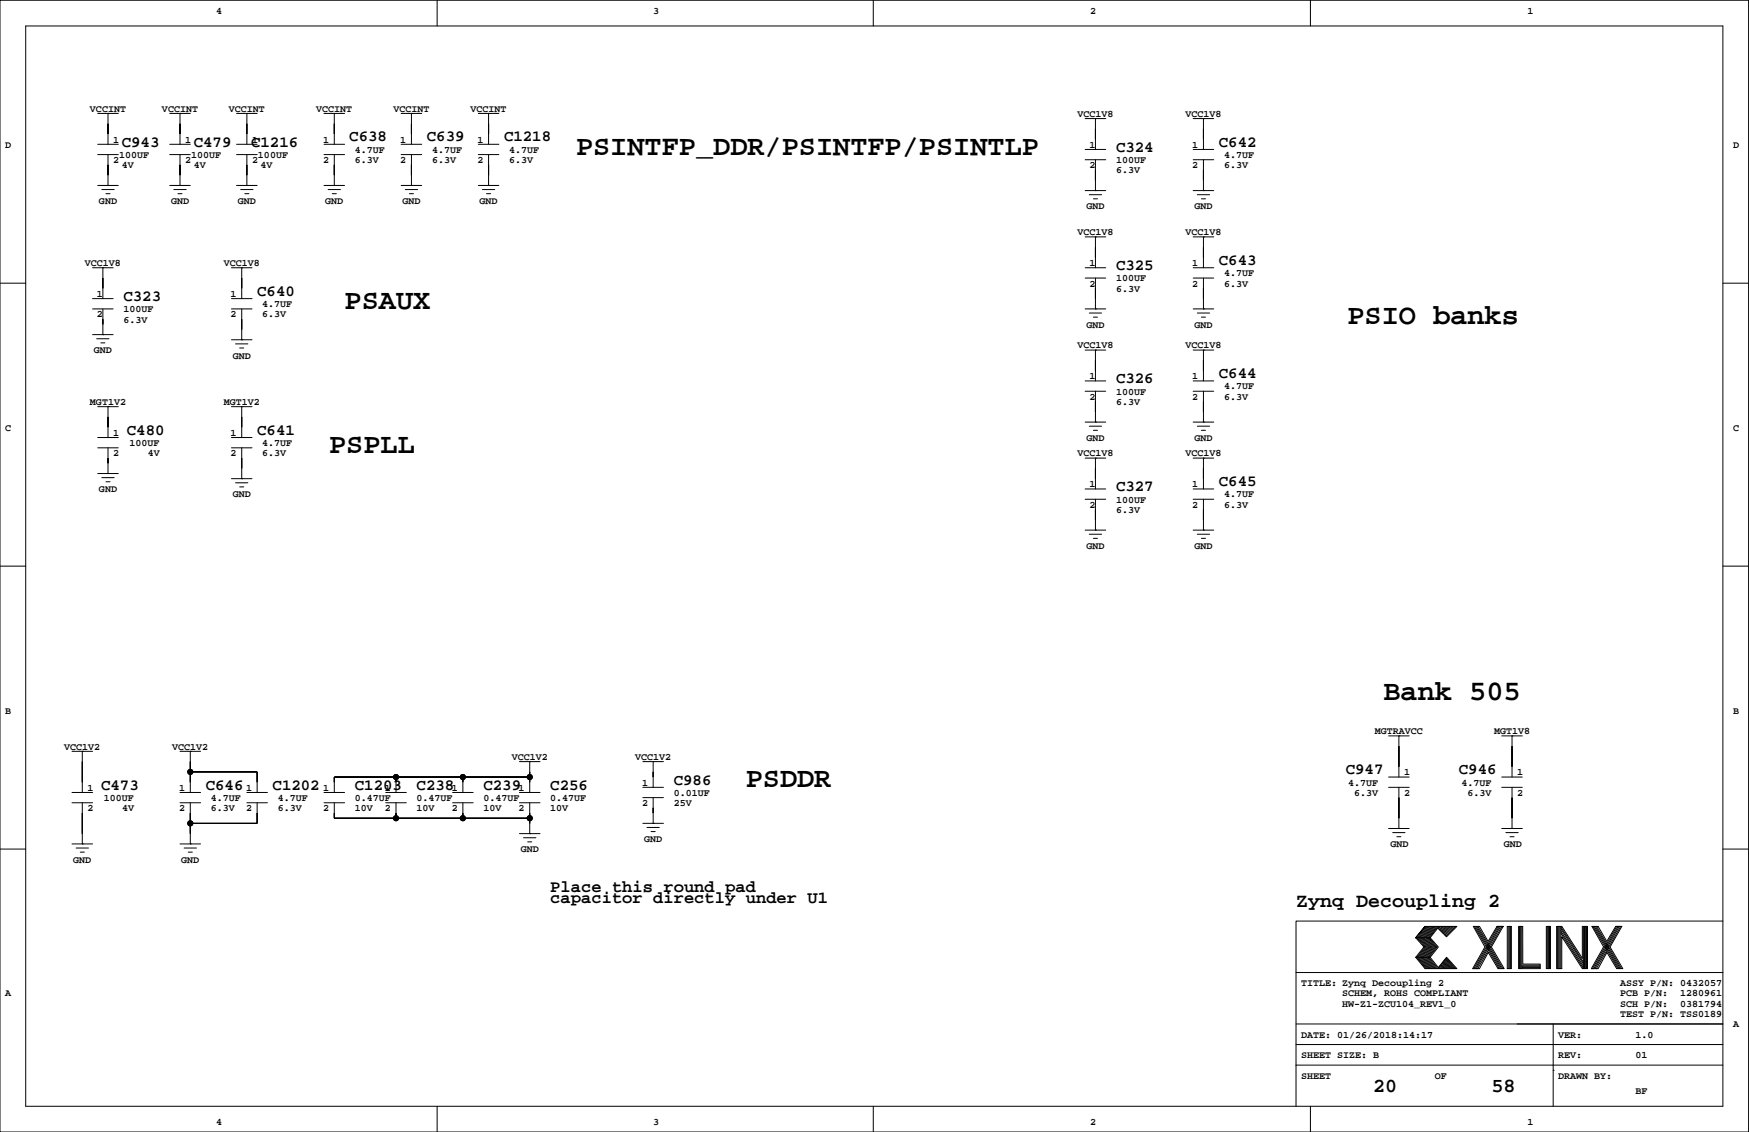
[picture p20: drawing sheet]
<svg xmlns="http://www.w3.org/2000/svg" width="432mm" height="279mm" viewBox="0 0 432 279" stroke-linecap="round" stroke-linejoin="round" font-family="sans-serif">
<defs><g id="words">
<g font-size="7.1">
<text x="142.2" y="38.2">PSINTFP_DDR/PSINTFP/PSINTLP</text>
<text x="85.1" y="76.3">PSAUX</text>
<text x="332.7" y="80.1">PSIO banks</text>
<text x="81.3" y="111.8">PSPLL</text>
<text x="341.6" y="172.8">Bank 505</text>
<text x="184.1" y="194.3">PSDDR</text>
</g>
<g font-size="4.9">
<text x="320" y="223.9">Zynq Decoupling 2</text>
<text x="339" y="269.6">20</text>
<text x="368.2" y="269.6">58</text>
</g>
<g font-size="4.2">
<text x="135.9" y="220.2">Place this round pad</text>
<text x="135.9" y="222.8">capacitor directly under U1</text>
</g>
<g font-size="3.9">
<text x="86.2" y="34.9">C638</text>
<text x="105.4" y="34.9">C639</text>
<text x="124.4" y="34.9">C1218</text>
<text x="30" y="36.2">C943</text>
<text x="47.8" y="36.2">C479</text>
<text x="62" y="36.2">C1216</text>
<text x="275.5" y="37.5">C324</text>
<text x="300.9" y="36.2">C642</text>
<text x="300.9" y="65.4">C643</text>
<text x="275.5" y="66.7">C325</text>
<text x="30.5" y="74.3">C323</text>
<text x="63.5" y="73">C640</text>
<text x="275.5" y="94.6">C326</text>
<text x="300.9" y="93.3">C644</text>
<text x="31.3" y="107.3">C480</text>
<text x="63.5" y="107.3">C641</text>
<text x="300.9" y="120">C645</text>
<text x="275.5" y="121.3">C327</text>
<text x="332.2" y="191.1">C947</text>
<text x="360.2" y="191.1">C946</text>
<text x="25" y="194.9">C473</text>
<text x="50.8" y="194.9">C646</text>
<text x="67.3" y="194.9">C1202</text>
<text x="87.6" y="194.9">C1203</text>
<text x="102.8" y="194.9">C238</text>
<text x="119.4" y="194.9">C239</text>
<text x="135.9" y="194.9">C256</text>
<text x="166.3" y="193.6">C986</text>
</g>
<g font-size="2.5">
<text x="53.3" y="3.4">4</text>
<text x="161.3" y="3.4">3</text>
<text x="269.2" y="3.4">2</text>
<text x="377.1" y="3.4">1</text>
<text x="22.2" y="27.6">VCCINT</text>
<text x="40" y="27.6">VCCINT</text>
<text x="56.5" y="27.6">VCCINT</text>
<text x="78.1" y="27.6">VCCINT</text>
<text x="97.1" y="27.6">VCCINT</text>
<text x="116.2" y="27.6">VCCINT</text>
<text x="266" y="28.8">VCC1V8</text>
<text x="292.7" y="28.8">VCC1V8</text>
<text x="27.9" y="35.2">1</text>
<text x="45.7" y="35.2">1</text>
<text x="62.2" y="35.2">1</text>
<text x="79.8" y="35.2">1</text>
<text x="98.8" y="35.2">1</text>
<text x="117.9" y="35.2">1</text>
<text x="1.3" y="36.4">D</text>
<text x="27.9" y="40.3">2</text>
<text x="29.4" y="39">100UF</text>
<text x="30" y="41.5">4V</text>
<text x="45.7" y="40.3">2</text>
<text x="47.2" y="39">100UF</text>
<text x="47.8" y="41.5">4V</text>
<text x="62.2" y="40.3">2</text>
<text x="63.7" y="39">100UF</text>
<text x="64.3" y="41.5">4V</text>
<text x="79.8" y="40.3">2</text>
<text x="87.6" y="37.7">4.7UF</text>
<text x="87.6" y="40.3">6.3V</text>
<text x="98.8" y="40.3">2</text>
<text x="106.7" y="40.3">6.3V</text>
<text x="106.7" y="37.7">4.7UF</text>
<text x="117.9" y="40.3">2</text>
<text x="125.7" y="37.7">4.7UF</text>
<text x="125.7" y="40.3">6.3V</text>
<text x="269" y="41.5">2</text>
<text x="269" y="36.4">1</text>
<text x="275.5" y="40.3">100UF</text>
<text x="294.4" y="41.5">2</text>
<text x="294.4" y="36.4">1</text>
<text x="302.2" y="41.5">6.3V</text>
<text x="302.2" y="39">4.7UF</text>
<text x="427.9" y="36.4">D</text>
<text x="275.5" y="42.8">6.3V</text>
<text x="24.4" y="50.4">GND</text>
<text x="42.2" y="50.4">GND</text>
<text x="58.7" y="50.4">GND</text>
<text x="80.3" y="50.4">GND</text>
<text x="99.4" y="50.4">GND</text>
<text x="118.4" y="50.4">GND</text>
<text x="268.2" y="51.7">GND</text>
<text x="294.9" y="51.7">GND</text>
<text x="266" y="58">VCC1V8</text>
<text x="292.7" y="58">VCC1V8</text>
<text x="20.9" y="65.6">VCC1V8</text>
<text x="55.2" y="65.6">VCC1V8</text>
<text x="269" y="65.6">1</text>
<text x="294.4" y="65.6">1</text>
<text x="269" y="70.7">2</text>
<text x="275.5" y="72">6.3V</text>
<text x="275.5" y="69.5">100UF</text>
<text x="294.4" y="70.7">2</text>
<text x="302.2" y="68.2">4.7UF</text>
<text x="302.2" y="70.7">6.3V</text>
<text x="23.9" y="73.3">1</text>
<text x="30.5" y="77.1">100UF</text>
<text x="56.9" y="73.3">1</text>
<text x="64.8" y="75.8">4.7UF</text>
<text x="23.9" y="78.3">2</text>
<text x="30.5" y="79.6">6.3V</text>
<text x="56.9" y="78.3">2</text>
<text x="64.8" y="78.3">6.3V</text>
<text x="268.2" y="80.9">GND</text>
<text x="294.9" y="80.9">GND</text>
<text x="23.2" y="87.2">GND</text>
<text x="57.5" y="88.5">GND</text>
<text x="266" y="86">VCC1V8</text>
<text x="292.7" y="86">VCC1V8</text>
<text x="269" y="93.6">1</text>
<text x="294.4" y="93.6">1</text>
<text x="22.2" y="99.9">MGT1V2</text>
<text x="55.2" y="99.9">MGT1V2</text>
<text x="269" y="98.7">2</text>
<text x="275.5" y="97.4">100UF</text>
<text x="275.5" y="99.9">6.3V</text>
<text x="294.4" y="98.7">2</text>
<text x="302.2" y="98.7">6.3V</text>
<text x="302.2" y="96.1">4.7UF</text>
<text x="1.3" y="106.3">C</text>
<text x="27.9" y="107.5">1</text>
<text x="56.9" y="107.5">1</text>
<text x="427.9" y="106.3">C</text>
<text x="27.9" y="112.6">2</text>
<text x="32" y="110.1">100UF</text>
<text x="36.5" y="112.6">4V</text>
<text x="56.9" y="112.6">2</text>
<text x="64.8" y="112.6">6.3V</text>
<text x="64.8" y="110.1">4.7UF</text>
<text x="266" y="112.6">VCC1V8</text>
<text x="268.2" y="108.8">GND</text>
<text x="292.7" y="112.6">VCC1V8</text>
<text x="294.9" y="108.8">GND</text>
<text x="24.4" y="121.5">GND</text>
<text x="57.5" y="122.8">GND</text>
<text x="269" y="125.3">2</text>
<text x="269" y="120.2">1</text>
<text x="275.5" y="124.1">100UF</text>
<text x="294.4" y="120.2">1</text>
<text x="294.4" y="125.3">2</text>
<text x="302.2" y="122.8">4.7UF</text>
<text x="302.2" y="125.3">6.3V</text>
<text x="275.5" y="126.6">6.3V</text>
<text x="268.2" y="135.5">GND</text>
<text x="294.9" y="135.5">GND</text>
<text x="1.3" y="176.1">B</text>
<text x="427.9" y="176.1">B</text>
<text x="15.9" y="185">VCC1V2</text>
<text x="42.5" y="185">VCC1V2</text>
<text x="339.4" y="181.2">MGTRAVCC</text>
<text x="368.8" y="181.2">MGT1V8</text>
<text x="126.3" y="187.5">VCC1V2</text>
<text x="156.8" y="187.5">VCC1V2</text>
<text x="346.6" y="191.4">1</text>
<text x="374.6" y="191.4">1</text>
<text x="21.6" y="195.2">1</text>
<text x="25.6" y="197.7">100UF</text>
<text x="44.2" y="195.2">1</text>
<text x="52.1" y="197.7">4.7UF</text>
<text x="60.7" y="195.2">1</text>
<text x="68.6" y="197.7">4.7UF</text>
<text x="79.8" y="195.2">1</text>
<text x="87.6" y="197.7">0.47UF</text>
<text x="95" y="195.2">1</text>
<text x="102.8" y="197.7">0.47UF</text>
<text x="111.5" y="195.2">1</text>
<text x="119.4" y="197.7">0.47UF</text>
<text x="128" y="195.2">1</text>
<text x="135.9" y="197.7">0.47UF</text>
<text x="158.5" y="193.9">1</text>
<text x="166.3" y="196.4">0.01UF</text>
<text x="332.9" y="193.9">4.7UF</text>
<text x="334.4" y="196.4">6.3V</text>
<text x="346.6" y="196.4">2</text>
<text x="360.8" y="193.9">4.7UF</text>
<text x="362.3" y="196.4">6.3V</text>
<text x="374.6" y="196.4">2</text>
<text x="21.6" y="200.2">2</text>
<text x="30.1" y="200.2">4V</text>
<text x="44.2" y="200.2">2</text>
<text x="52.1" y="200.2">6.3V</text>
<text x="60.7" y="200.2">2</text>
<text x="68.6" y="200.2">6.3V</text>
<text x="79.8" y="200.2">2</text>
<text x="87.6" y="200.2">10V</text>
<text x="95" y="200.2">2</text>
<text x="102.8" y="200.2">10V</text>
<text x="111.5" y="200.2">2</text>
<text x="119.4" y="200.2">10V</text>
<text x="128" y="200.2">2</text>
<text x="135.9" y="200.2">10V</text>
<text x="158.5" y="199">2</text>
<text x="166.3" y="199">25V</text>
<text x="159" y="207.9">GND</text>
<text x="343.3" y="209.1">GND</text>
<text x="371.3" y="209.1">GND</text>
<text x="18.1" y="212.9">GND</text>
<text x="44.8" y="212.9">GND</text>
<text x="128.6" y="210.4">GND</text>
<text x="1.3" y="245.9">A</text>
<text x="321.2" y="243.4">TITLE: Zynq Decoupling 2</text>
<text x="331.4" y="245.9">SCHEM, ROHS COMPLIANT</text>
<text x="400" y="245.9">PCB P/N:</text>
<text x="400" y="243.4">ASSY P/N: 0432057</text>
<text x="414.8" y="245.9">1280961</text>
<text x="331.4" y="248.5">HW-Z1-ZCU104_REV1_0</text>
<text x="400" y="251">TEST P/N: TSS0189</text>
<text x="400" y="248.5">SCH P/N:</text>
<text x="414.8" y="248.5">0381794</text>
<text x="321.2" y="256.1">DATE: 01/26/2018:14:17</text>
<text x="384.7" y="256.1">VER:</text>
<text x="403.8" y="256.1">1.0</text>
<text x="427.9" y="253.6">A</text>
<text x="321.2" y="261.2">SHEET SIZE: B</text>
<text x="384.7" y="261.2">REV:</text>
<text x="403.8" y="261.2">01</text>
<text x="321.2" y="266.3">SHEET</text>
<text x="354.2" y="266.3">OF</text>
<text x="384.7" y="266.3">DRAWN BY:</text>
<text x="403.8" y="270.1">BF</text>
<text x="53.3" y="277.7">4</text>
<text x="161.3" y="277.7">3</text>
<text x="269.2" y="277.7">2</text>
<text x="377.1" y="277.7">1</text>
</g>
</g></defs>
<g fill="none" stroke="#000" stroke-width=".25">
<path d="M0 .1h431.7v279.3h-431.7zM6.3 6.4h419.1v266.7h-419.1zM107.9 .1v6.3M215.6 .1v6.3M323.5 .1v6.3M24.1 28h5.1M24.1 38.2h5.1M24.1 35.6h5.1M26.7 28h.1M26.7 28v7.6M26.7 38.2v7.6M41.9 28h5.1"/>
<path d="M41.9 38.2h5.1M41.9 35.6h5.1M44.4 28h.1M44.4 28v7.6M44.4 38.2v7.6M58.4 28h5.1M58.4 38.2h5.1M58.4 35.6h5.1M60.9 28h.1M60.9 28v7.6M60.9 38.2v7.6M80 28h5.1"/>
<path d="M80 38.2h5.1M80 35.6h5.1M82.5 28h.1M82.5 28v7.6M82.5 38.2v7.6M99 28h5.1M99 38.2h5.1M99 35.6h5.1M101.6 28h.1M101.6 28v7.6M101.6 38.2v7.6M118.1 28h5.1"/>
<path d="M118.1 38.2h5.1M118.1 35.6h5.1M120.6 28h.1M120.6 28v7.6M120.6 38.2v7.6M267.9 29.3h5.1M267.9 39.4h5.1M267.9 36.9h5.1M270.4 29.3h.1M270.4 29.3v7.6M270.4 39.4v7.6M294.6 29.3h5.1"/>
<path d="M294.6 39.4h5.1M294.6 36.9h5.1M297.1 29.3h.1M297.1 29.3v7.6M297.1 39.4v7.6M24.1 45.8h5.1M25.1 46.8h3.1M26.2 47.8h1M26.7 45.8h.1M41.9 45.8h5.1M42.9 46.8h3.1M43.9 47.8h1"/>
<path d="M44.4 45.8h.1M58.4 45.8h5.1M59.4 46.8h3.1M60.4 47.8h1.1M60.9 45.8h.1M80 45.8h5.1M81 46.8h3.1M82 47.8h1M82.5 45.8h.1M99 45.8h5.1M100.1 46.8h3M101.1 47.8h1"/>
<path d="M101.6 45.8h.1M118.1 45.8h5.1M119.1 46.8h3M120.1 47.8h1M120.6 45.8h.1M267.9 58.5h5.1M267.9 47h5.1M268.9 48.1h3.1M269.9 49.1h1.1M270.4 58.5h.1M270.4 47h.1M270.4 58.5v7.6"/>
<path d="M294.6 58.5h5.1M294.6 47h5.1M295.6 48.1h3M296.6 49.1h1M297.1 47h.1M297.1 58.5h.1M297.1 58.5v7.6M0 69.9h6.3M22.9 66.1h5M22.9 76.2h5M22.9 73.7h5M25.4 66.1h.1"/>
<path d="M25.4 66.1v7.6M25.4 76.2v6.4M57.1 66.1h5.1M57.1 76.2h5.1M57.1 73.7h5.1M59.7 66.1h.1M59.7 66.1v7.6M59.7 76.2v7.7M267.9 66.1h5.1M267.9 76.2h5.1M267.9 68.6h5.1M268.9 77.3h3.1"/>
<path d="M269.9 78.3h1.1M270.4 76.2h.1M270.4 68.6v7.6M294.6 66.1h5.1M294.6 76.2h5.1M294.6 68.6h5.1M295.6 77.3h3M296.6 78.3h1M297.1 76.2h.1M297.1 68.6v7.6M425.4 69.9h6.3M22.9 82.6h5"/>
<path d="M23.9 83.6h3M24.9 84.6h1M25.4 82.6h.1M57.1 83.9h5.1M58.2 84.9h3M59.2 85.9h1M59.7 83.9h.1M267.9 86.4h5.1M267.9 96.6h5.1M267.9 94h5.1M270.4 86.4h.1M270.4 86.4v7.6"/>
<path d="M270.4 96.6v7.6M294.6 86.4h5.1M294.6 96.6h5.1M294.6 94h5.1M297.1 86.4h.1M297.1 86.4v7.6M297.1 96.6v7.6M24.1 100.4h5.1M24.1 116.9h5.1M24.1 110.5h5.1M24.1 108h5.1M25.1 117.9h3.1"/>
<path d="M26.2 118.9h1M26.7 100.4h.1M26.7 116.9h.1M26.7 100.4v7.6M26.7 110.5v6.4M57.1 100.4h5.1M57.1 110.5h5.1M57.1 108h5.1M57.1 118.1h5.1M58.2 119.2h3M59.7 118.1h.1M59.7 100.4h.1"/>
<path d="M59.7 100.4v7.6M59.7 110.5v7.6M267.9 113.1h5.1M267.9 104.2h5.1M268.9 105.2h3.1M269.9 106.2h1.1M270.4 113.1h.1M270.4 104.2h.1M270.4 113.1v7.6M294.6 113.1h5.1M294.6 104.2h5.1M295.6 105.2h3"/>
<path d="M296.6 106.2h1M297.1 104.2h.1M297.1 113.1h.1M297.1 113.1v7.6M0 139.7h6.3M59.2 120.2h1M267.9 130.8h5.1M267.9 123.2h5.1M267.9 120.7h5.1M268.9 131.9h3.1M269.9 132.9h1.1M270.4 130.8h.1"/>
<path d="M270.4 123.2v7.6M294.6 130.8h5.1M294.6 123.2h5.1M294.6 120.7h5.1M295.6 131.9h3M296.6 132.9h1M297.1 130.8h.1M297.1 123.2v7.6M425.4 139.7h6.3M17.8 185.4h5.1M17.8 198.1h5.1M17.8 195.6h5.1"/>
<path d="M20.3 185.4h.1M20.3 185.4v10.2M20.3 198.1v10.2M44.4 185.4h5.1M44.4 198.1h5.1M44.4 195.6h5.1M47 185.4h.1M47 185.4v10.2M47 198.1v10.2M47 190.5h16.5v5.1M60.9 198.1h5.1M60.9 195.6h5.1"/>
<path d="M63.5 198.1v5.1h-16.5M80 198.1h5.1M80 195.6h5.1M82.5 198.1v3.8h48.3M95.2 198.1h5.1M95.2 195.6h5.1M97.8 191.8v3.8M97.8 198.1v3.8M111.7 198.1h5.1M111.7 195.6h5.1M114.3 191.8v3.8M114.3 198.1v3.8"/>
<path d="M128.2 198.1h5.1M128.2 195.6h5.1M128.2 188h5.1M130.8 188h.1M130.8 191.8h-48.3v3.8M130.8 188v7.6M130.8 198.1v7.7M158.7 194.3h5.1M158.7 188h5.1M158.7 196.9h5.1M161.3 188h.1M161.3 188v6.3"/>
<path d="M161.3 196.9v6.3M342.8 194.3h5.1M342.8 191.8h5.1M342.8 181.6h5.1M345.4 181.6h.1M345.4 181.6v10.2M345.4 194.3v10.2M370.8 194.3h5M370.8 191.8h5M370.8 181.6h5M373.3 181.6h.1M373.3 181.6v10.2"/>
<path d="M373.3 194.3v10.2M0 209.6h6.3M17.8 208.3h5.1M18.8 209.3h3M19.8 210.3h1M20.3 208.3h.1M44.4 208.3h5.1M45.5 209.3h3M46.5 210.3h1M47 208.3h.1M128.2 205.8h5.1M129.3 206.8h3"/>
<path d="M130.3 207.8h1M130.8 205.8h.1M158.7 203.2h5.1M159.7 204.2h3.1M160.7 205.2h1.1M161.3 203.2h.1M342.8 204.5h5.1M343.8 205.5h3.1M344.9 206.5h1M345.4 204.5h.1M370.8 204.5h5M371.8 205.5h3"/>
<path d="M372.8 206.5h1M373.3 204.5h.1M425.4 209.6h6.3M349.5 236.3h3.6M349.9 231.5l1.9 2.2-2 2.6 2.2 2.8M350.1 236.3l2.2 2.8M350.2 231.5l1.9 2.3-2 2.5M350.4 236.3l2.2 2.8M350.5 231.5l1.9 2.3-2 2.5M350.6 236.3l2.3 2.7M350.8 231.5l1.9 2.3-2 2.5M351 236.3l2.2 2.8"/>
<path d="M351.1 231.5l1.9 2.3-2 2.5M351.3 236.3l2.2 2.8M351.4 231.5l1.9 2.3-2 2.5M351.6 236.3l2.2 2.8M351.7 231.5l1.9 2.2M351.8 228.7l-2.3 2.8 2.3-2.8h7.9l-2.6 2.5-2.1-2.1-1.9 2.4 2 2.2-2 2.6 2 2.5 2-2.5 2.6 2.8h-7.9l-2.3-2.8M351.9 236.3l2.2 2.8M352 231.5l1.9 2.2M352.1 228.7l-2.2 2.7M352.2 236.3l2.2 2.8M352.3 231.5l1.9 2.3-2 2.5M352.4 228.7l-2.2 2.7"/>
<path d="M352.5 236.3l2.2 2.8M352.6 231.5l1.9 2.2M352.7 228.7l-2.2 2.7M352.8 236.3l2.2 2.8M352.8 231.5l2 2.2M353 228.7l-2.2 2.7M353.1 231.5h-3.6l2.1 2.2-2.1 2.6M353.2 228.7l-2.1 2.7M353.6 233.8l-2 2.5M353.6 228.7l-2.2 2.7M353.8 228.7l-2.1 2.7M353.9 233.8l-1.9 2.4"/>
<path d="M354.1 228.7l-2.1 2.7M354.4 228.7l-2.1 2.7M354.5 233.8l-2 2.5M354.7 228.7l-2.1 2.7M354.8 233.8l-2 2.5M355 228.7l-2.1 2.7M355.2 238.8l.2 .3M355.3 238.6l.4 .5M355.4 228.7l-.4 .4M355.4 238.4l.6 .7M355.6 238.3l.7 .8M355.7 238.1l.9 1"/>
<path d="M355.7 228.7l-.5 .5M355.9 237.9l1 1.2M356 237.8l1.2 1.3M356.1 228.7l-.8 .7M356.1 237.6l1.4 1.4M356.3 237.4l1.5 1.7M356.4 237.2l1.6 1.9M356.5 228.7l-1 .9M356.5 237.1l1.8 2M356.7 236.9l1.9 2.2M356.8 236.7l2.1 2.4M356.8 228.7l-1.1 1.1"/>
<path d="M356.9 236.6l2.3 2.5M357.1 236.5l2.3 2.6M357.2 228.7l-1.3 1.2M357.5 228.7l-1.4 1.4M357.8 228.7l-1.6 1.6M358.2 228.7l-1.8 1.7M358.5 228.7l-1.9 1.9M359 228.7l-2.2 2.1M359.3 228.7l-2.3 2.3M364 228.7l6.1 10.4M364.3 228.7l6.1 10.4M364.6 228.7l6.1 10.4"/>
<path d="M364.9 228.7l6.1 10.4M367.4 232.3l-2.1-3.6h-1.6l2.9 5-3 5.4h1.7l2.1-4 2.4 4h1.6l-3.2-5.4M369.6 228.7l-2.2 3.6M369.8 228.7l-5.9 10.4M370.2 228.7l-6 10.4M370.5 228.7l-6 10.4M370.8 228.7l-6 10.4M371.1 228.7h-1.5h1.5l-2.9 5M372.1 228.7h1v10.4h-1zM372.4 228.7v10.4M372.6 228.7v10.4M372.9 228.7v10.4"/>
<path d="M374.9 228.7h1v9.3h4.3v1.1h-5.3zM375.1 228.7v10.4M375.4 228.7v10.4M375.7 228.7v10.4M375.7 238.2h4.5M375.7 238.5h4.5M375.7 238.8h4.5M381.8 228.7h1v10.4h-1zM382 228.7v10.4M382.3 228.7v10.4M382.5 228.7v10.4M384.3 228.7h1.3l5.1 7.8v-7.8h1.2v10.4h-1.2l-5.1-7.9v7.9h-1.3z"/>
<path d="M384.5 228.7v10.4M384.8 228.7v10.4M385.1 228.7v10.4M385.3 228.7v10.4M385.3 230.3l5.6 8.7M385.3 229.8l5.6 8.7M385.3 229.2l5.6 8.7M385.3 228.8l5.6 8.7M390.9 228.7v10.4M391.2 228.7v10.4M391.5 228.7v10.4M391.7 228.6v10.4"/>
<path d="M393.3 228.7l6.1 10.4M393.6 228.7l6.1 10.4M393.9 228.7l6.1 10.4M394.2 228.7l6.1 10.4M396.7 232.3l-2.1-3.6h-1.6l2.9 5-3 5.4M397.5 233.7l3.2 5.4h-1.6l-2.4-4-2.2 4h-1.6M398.9 228.7l-2.2 3.6M399.1 228.7l-6 10.4M399.4 228.7l-5.9 10.4M399.7 228.7l-5.9 10.4M400.1 228.7l-6 10.4M400.4 228.7h-1.5h1.5l-2.9 5"/>
<path d="M425.4 227.3h-105.4v35.6M320 257.8h105.4M320 252.7h105.4M320 240h105.4M383.5 252.7v20.4M107.9 273.1v6.3M215.6 273.1v6.3M320 262.9v10.2M320 262.9h105.4M323.5 273.1v6.3M383.5 264.2h.1"/>
<circle cx="47" cy="190.5" r=".63"/>
<circle cx="97.8" cy="191.8" r=".63"/>
<circle cx="114.3" cy="191.8" r=".63"/>
<circle cx="130.8" cy="191.8" r=".63"/>
<circle cx="47" cy="203.2" r=".63"/>
<circle cx="97.8" cy="201.9" r=".63"/>
<circle cx="114.3" cy="201.9" r=".63"/>
<circle cx="130.8" cy="201.9" r=".63"/>
</g>
<g fill="#000" stroke="#000" stroke-width=".25">
<path d="M26.7 30.5v2.6z" fill-rule="evenodd"/>
<path d="M44.4 30.5v2.6z" fill-rule="evenodd"/>
<path d="M60.9 30.5v2.6z" fill-rule="evenodd"/>
<path d="M82.5 30.5v2.6z" fill-rule="evenodd"/>
<path d="M101.6 30.5v2.6z" fill-rule="evenodd"/>
<path d="M120.6 30.5v2.6z" fill-rule="evenodd"/>
<path d="M270.4 31.8v2.5z" fill-rule="evenodd"/>
<path d="M297.1 31.8v2.5z" fill-rule="evenodd"/>
<path d="M26.7 40.7v2.5z" fill-rule="evenodd"/>
<path d="M44.4 40.7v2.5z" fill-rule="evenodd"/>
<path d="M60.9 40.7v2.5z" fill-rule="evenodd"/>
<path d="M82.5 40.7v2.5z" fill-rule="evenodd"/>
<path d="M101.6 40.7v2.5z" fill-rule="evenodd"/>
<path d="M120.6 40.7v2.5z" fill-rule="evenodd"/>
<path d="M270.4 42v2.5z" fill-rule="evenodd"/>
<path d="M297.1 42v2.5z" fill-rule="evenodd"/>
<path d="M25.4 78.8v1.3z" fill-rule="evenodd"/>
<path d="M25.4 68.6v2.6z" fill-rule="evenodd"/>
<path d="M59.7 68.6v2.6z" fill-rule="evenodd"/>
<path d="M59.7 78.8v2.5z" fill-rule="evenodd"/>
<path d="M270.4 71.2v2.5z" fill-rule="evenodd"/>
<path d="M270.4 61v2.5z" fill-rule="evenodd"/>
<path d="M297.1 61v2.5z" fill-rule="evenodd"/>
<path d="M297.1 71.2v2.5z" fill-rule="evenodd"/>
<path d="M270.4 99.1v2.5z" fill-rule="evenodd"/>
<path d="M270.4 88.9v2.6z" fill-rule="evenodd"/>
<path d="M297.1 88.9v2.6z" fill-rule="evenodd"/>
<path d="M297.1 99.1v2.5z" fill-rule="evenodd"/>
<path d="M26.7 113.1v1.2z" fill-rule="evenodd"/>
<path d="M26.7 102.9v2.5z" fill-rule="evenodd"/>
<path d="M59.7 102.9v2.5z" fill-rule="evenodd"/>
<path d="M59.7 113.1v2.5z" fill-rule="evenodd"/>
<path d="M270.4 115.6v2.5z" fill-rule="evenodd"/>
<path d="M297.1 115.6v2.5z" fill-rule="evenodd"/>
<path d="M270.4 125.8v2.5z" fill-rule="evenodd"/>
<path d="M297.1 125.8v2.5z" fill-rule="evenodd"/>
<path d="M20.3 188v5.1z" fill-rule="evenodd"/>
<path d="M47 190.5v2.6z" fill-rule="evenodd"/>
<path d="M47 188v2.5z" fill-rule="evenodd"/>
<path d="M63.5 190.5v2.6z" fill-rule="evenodd"/>
<path d="M47 190.5h16.5z" fill-rule="evenodd"/>
<path d="M82.5 191.8v1.3z" fill-rule="evenodd"/>
<path d="M82.5 191.8h15.3z" fill-rule="evenodd"/>
<path d="M97.8 191.8v1.3z" fill-rule="evenodd"/>
<path d="M114.3 191.8v1.3z" fill-rule="evenodd"/>
<path d="M97.8 191.8h16.5z" fill-rule="evenodd"/>
<path d="M130.8 191.8v1.3z" fill-rule="evenodd"/>
<path d="M130.8 190.5v1.3z" fill-rule="evenodd"/>
<path d="M114.3 191.8h16.5z" fill-rule="evenodd"/>
<path d="M161.3 190.5v1.3z" fill-rule="evenodd"/>
<path d="M161.3 199.4v1.3z" fill-rule="evenodd"/>
<path d="M345.4 196.9v5z" fill-rule="evenodd"/>
<path d="M345.4 184.2v5.1z" fill-rule="evenodd"/>
<path d="M373.3 196.9v5z" fill-rule="evenodd"/>
<path d="M373.3 184.2v5.1z" fill-rule="evenodd"/>
<path d="M20.3 200.7v5.1z" fill-rule="evenodd"/>
<path d="M47 203.2v2.6z" fill-rule="evenodd"/>
<path d="M47 200.7v2.5z" fill-rule="evenodd"/>
<path d="M63.5 200.7v2.5z" fill-rule="evenodd"/>
<path d="M47 203.2h16.5z" fill-rule="evenodd"/>
<path d="M82.5 200.7v1.2z" fill-rule="evenodd"/>
<path d="M82.5 201.9h15.3z" fill-rule="evenodd"/>
<path d="M97.8 200.7v1.2z" fill-rule="evenodd"/>
<path d="M114.3 200.7v1.2z" fill-rule="evenodd"/>
<path d="M97.8 201.9h16.5z" fill-rule="evenodd"/>
<path d="M130.8 201.9v1.3z" fill-rule="evenodd"/>
<path d="M130.8 200.7v1.2z" fill-rule="evenodd"/>
<path d="M114.3 201.9h16.5z" fill-rule="evenodd"/>
<circle cx="47" cy="190.5" r=".63"/>
<circle cx="97.8" cy="191.8" r=".63"/>
<circle cx="114.3" cy="191.8" r=".63"/>
<circle cx="130.8" cy="191.8" r=".63"/>
<circle cx="47" cy="203.2" r=".63"/>
<circle cx="97.8" cy="201.9" r=".63"/>
<circle cx="114.3" cy="201.9" r=".63"/>
<circle cx="130.8" cy="201.9" r=".63"/>
</g>
<use href="#words"/>
</svg>
